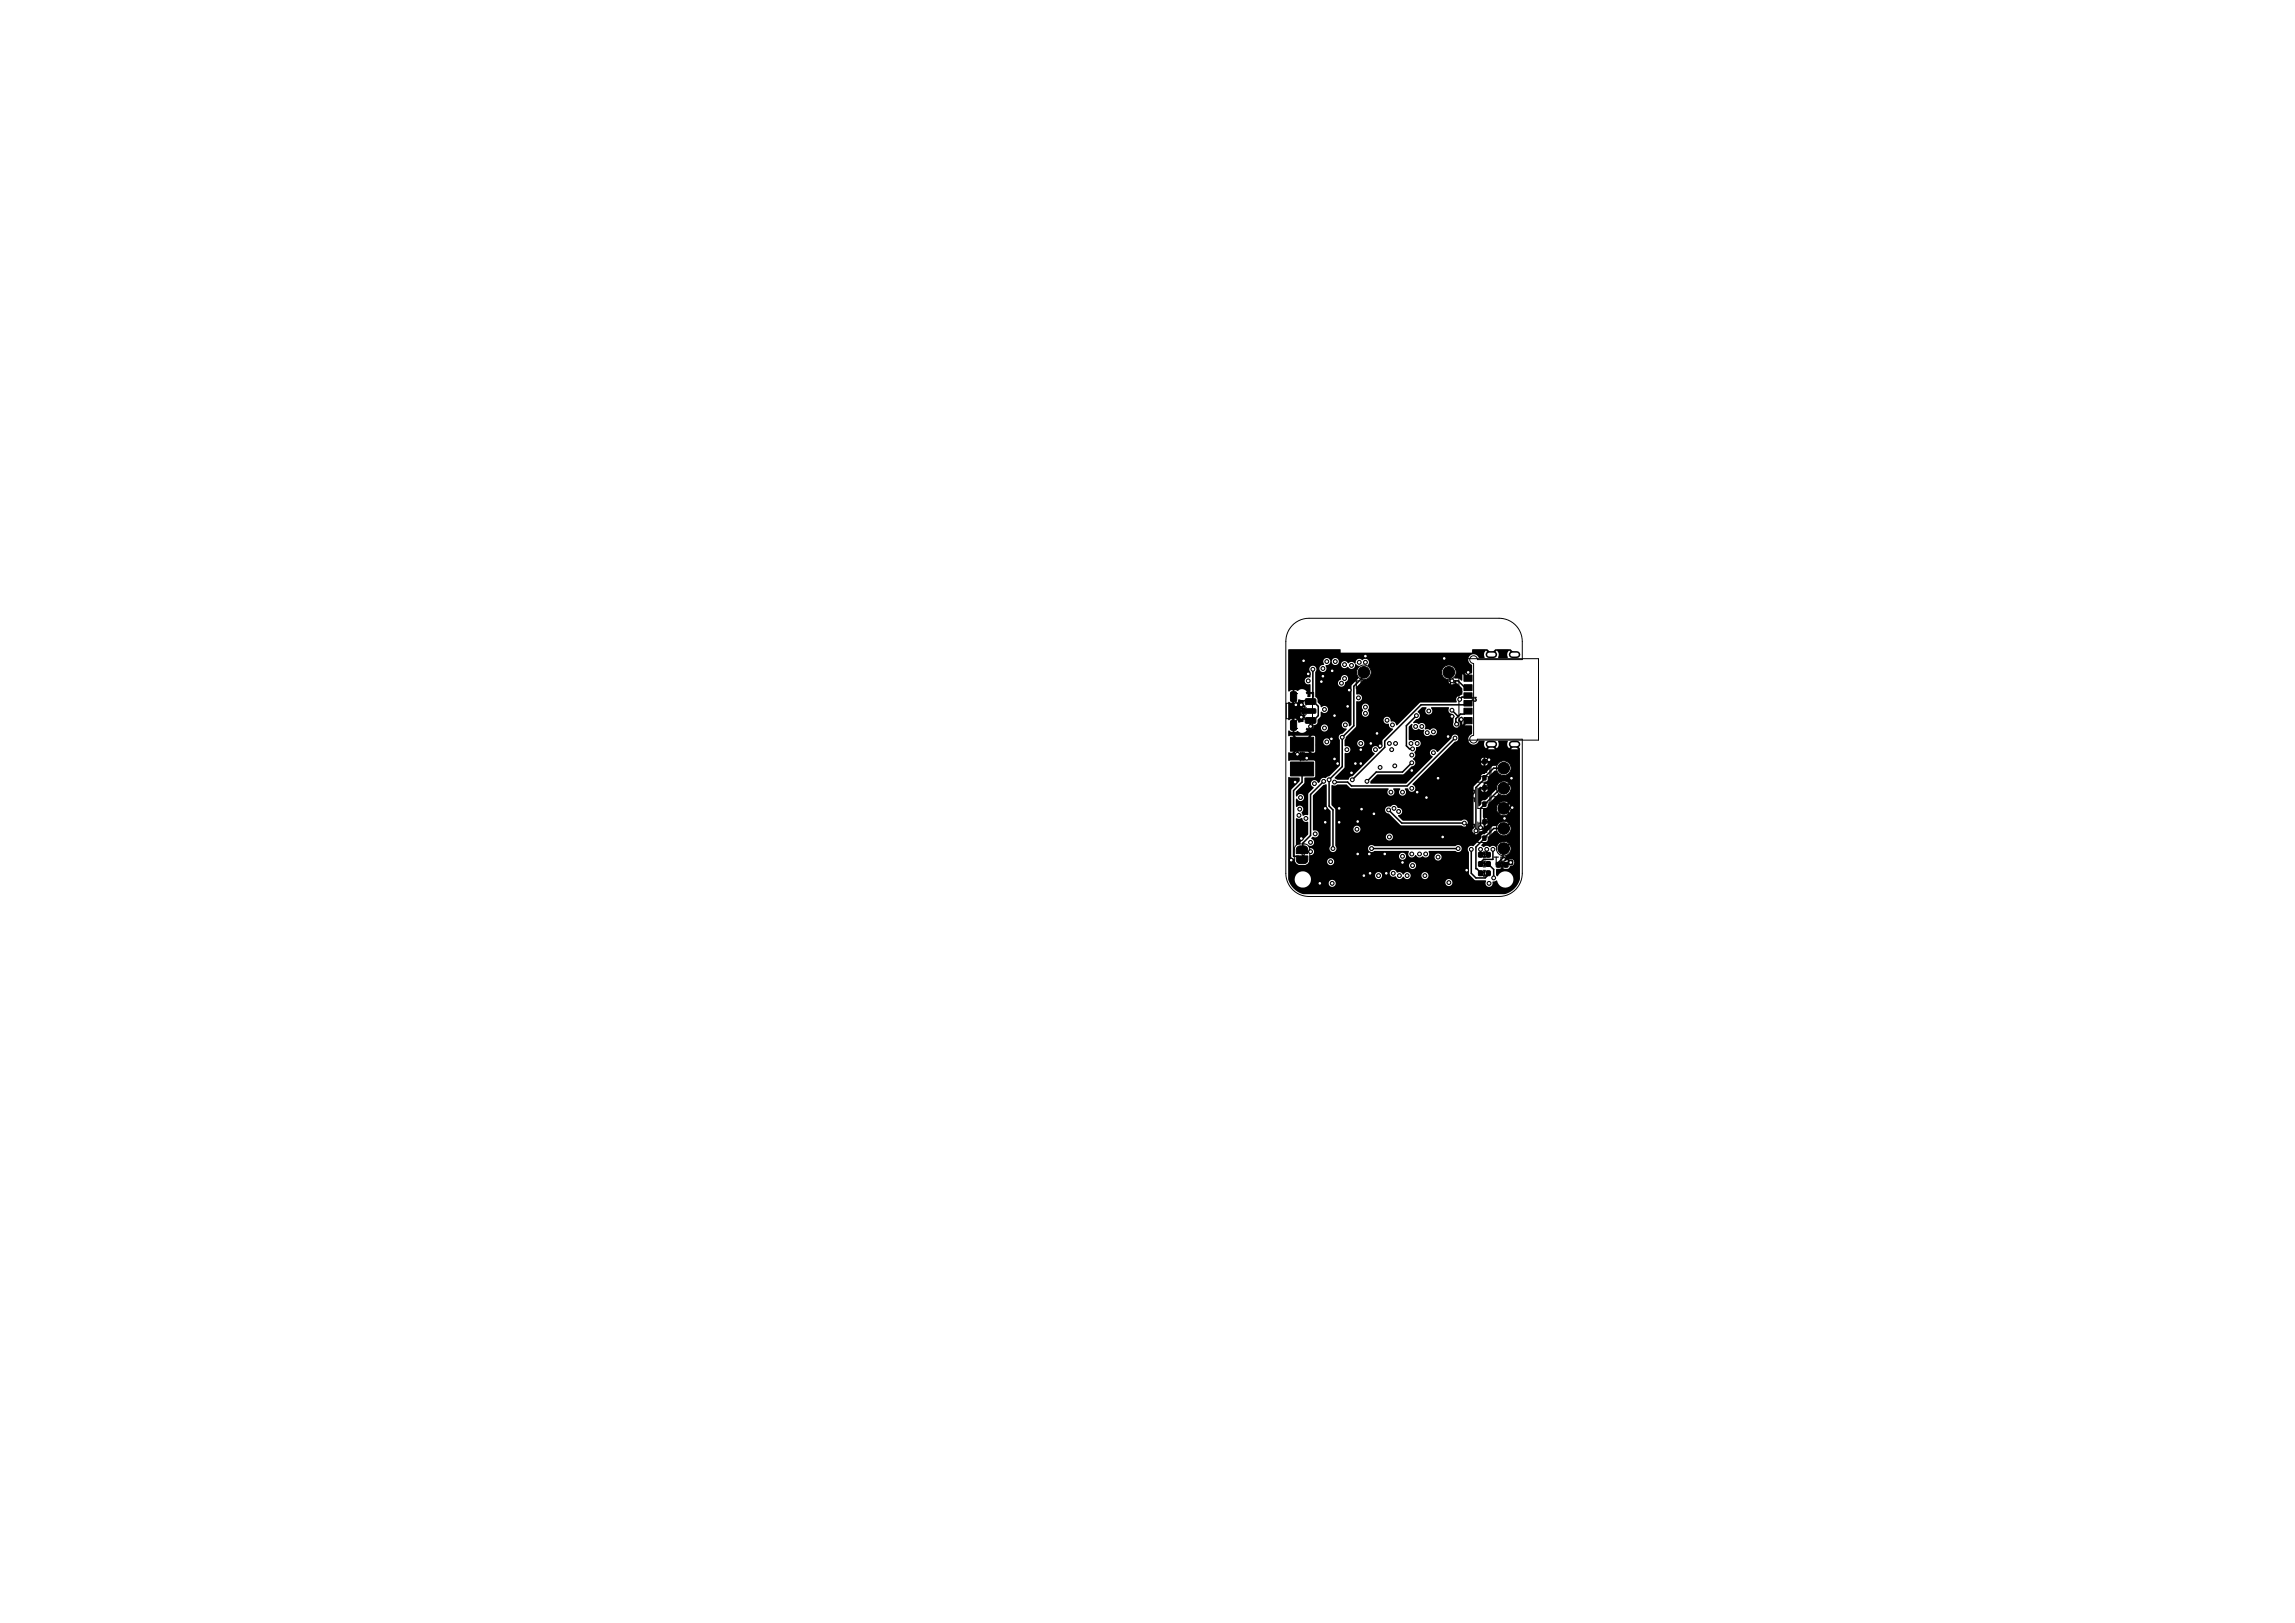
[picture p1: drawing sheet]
<svg xmlns="http://www.w3.org/2000/svg" width="297mm" height="210mm" viewBox="0 0 297 210" stroke-linecap="round" stroke-linejoin="round" font-family="sans-serif">
<defs><g id="words">
<text font-size="1.7" x="170" y="100.3">+</text>
<g font-size="1.4">
<text x="175" y="89.4">TP8</text>
<text x="189.5" y="101.9" transform="rotate(90 189.5 101.9)">D5</text>
</g>
<g font-size="1.4" fill="#fff">
<text x="186" y="89.4">TP1</text>
<text x="167.8" y="90.4" transform="rotate(90 167.8 90.4)">SW1</text>
<text x="193.1" y="101.8">TP5</text>
<text x="189.5" y="106.3" transform="rotate(90 189.5 106.3)">D4</text>
<text x="193.1" y="104.4">TP4</text>
<text x="193.1" y="107">TP2</text>
<text x="193.1" y="112.2">TP6</text>
<text x="193.1" y="109.6">TP3</text>
</g>
<g font-size=".7">
<text x="175.8" y="87.4">TP8</text>
<text x="186.8" y="87.4">TP1</text>
<text x="190.2" y="90.9">J3</text>
<text x="168.1" y="97.2" transform="rotate(90 168.1 97.2)">BT1</text>
<text x="191.7" y="99" transform="rotate(90 191.7 99)">D6</text>
<text x="193.9" y="99.8">TP5</text>
<text x="191.7" y="102.4" transform="rotate(90 191.7 102.4)">D5</text>
<text x="193.9" y="102.4">TP4</text>
<text x="193.9" y="107.6">TP3</text>
<text x="193.9" y="105">TP2</text>
<text x="168.1" y="109.9" transform="rotate(90 168.1 109.9)">JP1</text>
<text x="191.3" y="111">R19</text>
<text x="191.3" y="113.4">R17</text>
<text x="191.3" y="112.2">R18</text>
<text x="193.6" y="112.3">R20</text>
<text x="193.9" y="110.2">TP6</text>
</g>
<g font-size=".7" fill="#fff">
<text x="168.1" y="91.2" transform="rotate(90 168.1 91.2)">SW1</text>
<text x="191.7" y="106.8" transform="rotate(90 191.7 106.8)">D4</text>
</g>
<g font-size=".4">
<text x="191.7" y="110.8">R19</text>
<text x="191.7" y="113.2">R17</text>
<text x="191.7" y="112">R18</text>
<text x="194" y="112.1">R20</text>
</g>
</g></defs>
<g fill="none" stroke="#000" stroke-width=".13">
<path d="M167.2 91v2M167.2 80.9l.6-.4 .6-.3 1-.2h24.6a3 3 0 0 1 3 3v2.4h-5.8a.5 .5 0 0 0-.5-.6 .5 .5 0 0 0-.5 .5 .5 .5 0 0 0 .5 .5v9.3a.5 .5 0 0 0-.5 .6 .5 .5 0 0 0 .5 .5 .5 .5 0 0 0 .5-.5h5.8v17.3a3 3 0 0 1-3 3h-24.6a3 3 0 0 1-3-3v-30l.2-1.2zM167.3 89.7h2.6v4.6h-2.6zM167.3 91h-.8v2h.8M169 89.6h1v.6M170 93.8v.6h-1M188.8 85.2h10.3v10.6h-10.3zM191.3 98.5v2.7h1.7v-2.7M191.4 98.7h1.4v1.8h-1.4zM167.7 109.4a1.22 1.22 0 0 1 1.1-.2l.4 .1 .3 .4v1.7l-.2 .4a1.22 1.22 0 0 1-1.1 .2l-.4-.1-.3-.4v-1.7zM168.3 110.9v.3M191.3 102v2.6h1.7v-2.6"/>
<path d="M191.3 106.4v2.6h1.7v-2.6M191.4 102.1h1.4v1.8h-1.4zM191.4 106.5h1.4v1.8h-1.4zM191.9 110.2h.4M191.9 112.6h.4M191.9 111.4h.4"/>
<circle cx="176.5" cy="87" r=".95"/>
<circle cx="187.5" cy="87" r=".95"/>
<circle cx="194.6" cy="99.4" r=".95"/>
<circle cx="194.6" cy="102" r=".95"/>
<circle cx="194.6" cy="104.6" r=".95"/>
<circle cx="194.6" cy="107.2" r=".95"/>
<circle cx="194.6" cy="109.8" r=".95"/>
</g>
<path d="M170.3 96.4h1M189.8 98.9h1a.51 .51 0 0 1-.5 .5 .51 .51 0 0 1-.5-.5zM190.2 99.8l.2 .2v.3l-.2 .1-.4-.1v-.3l.1-.1a.66 .66 0 0 1 .9 .2v.2" fill="none" stroke="#000" stroke-width=".15"/>
<g fill="#fff" stroke="#fff" stroke-width=".13">
<circle cx="183.7" cy="110.5" r=".1"/>
<circle cx="171.7" cy="85.6" r=".1"/>
<circle cx="173.6" cy="88.4" r=".1"/>
<circle cx="174.3" cy="97" r=".1"/>
<circle cx="182.7" cy="97.7" r=".1"/>
<circle cx="186.1" cy="110.9" r=".1"/>
<circle cx="180.1" cy="97" r=".1"/>
<circle cx="171.2" cy="86.5" r=".1"/>
<circle cx="174.9" cy="86.1" r=".1"/>
<circle cx="179.8" cy="96.2" r=".1"/>
<circle cx="169.3" cy="88.1" r=".1"/>
<circle cx="180.6" cy="96.2" r=".1"/>
<circle cx="192.7" cy="114.3" r=".1"/>
<circle cx="172.4" cy="114.3" r=".1"/>
<circle cx="182.8" cy="112" r=".1"/>
<circle cx="180.3" cy="113" r=".1"/>
<circle cx="169" cy="105.9" r=".1"/>
<circle cx="172.2" cy="111.5" r=".1"/>
<circle cx="178" cy="97" r=".1"/>
<circle cx="175.6" cy="107.3" r=".1"/>
<circle cx="182.7" cy="102" r=".1"/>
<circle cx="172.8" cy="85.6" r=".1"/>
<circle cx="183.4" cy="96.2" r=".1"/>
<circle cx="168.3" cy="103.2" r=".1"/>
<circle cx="169.9" cy="86.6" r=".1"/>
<circle cx="169.6" cy="94" r=".1"/>
<circle cx="175" cy="100.9" r=".1"/>
<circle cx="176.9" cy="101.1" r=".1"/>
<circle cx="188.9" cy="90.5" r=".1"/>
<circle cx="182.7" cy="98.7" r=".1"/>
<circle cx="173.3" cy="104.6" r=".1"/>
<circle cx="189.8" cy="112.6" r=".1"/>
<circle cx="176.1" cy="98.8" r=".1"/>
<circle cx="172.3" cy="95.6" r=".1"/>
<circle cx="171.5" cy="106.4" r=".1"/>
<circle cx="174.4" cy="91.4" r=".1"/>
<circle cx="189.1" cy="93.1" r=".1"/>
<circle cx="172.7" cy="92.6" r=".1"/>
<circle cx="182.7" cy="99.7" r=".1"/>
<circle cx="171.2" cy="87.5" r=".1"/>
<circle cx="171.5" cy="104.6" r=".1"/>
<circle cx="176.2" cy="104.7" r=".1"/>
<circle cx="178.2" cy="94.9" r=".1"/>
<circle cx="177.4" cy="96.2" r=".1"/>
<circle cx="171" cy="88.2" r=".1"/>
<circle cx="177.3" cy="113" r=".1"/>
<circle cx="173.1" cy="98.8" r=".1"/>
<circle cx="181.5" cy="111.6" r=".1"/>
<circle cx="179.2" cy="110.5" r=".1"/>
<circle cx="169.3" cy="87.2" r=".1"/>
<circle cx="178.6" cy="96.5" r=".1"/>
<circle cx="172.7" cy="98.2" r=".1"/>
<circle cx="186.1" cy="100.7" r=".1"/>
<circle cx="183.4" cy="102.5" r=".1"/>
<circle cx="175.4" cy="98.8" r=".1"/>
<circle cx="172.4" cy="86.8" r=".1"/>
<circle cx="176.1" cy="97" r=".1"/>
<circle cx="167.1" cy="111.3" r=".1"/>
<circle cx="186.9" cy="85.2" r=".1"/>
<circle cx="170.8" cy="114.3" r=".1"/>
<circle cx="173.3" cy="106.4" r=".1"/>
<circle cx="175.7" cy="106.3" r=".1"/>
<circle cx="192.7" cy="98.3" r=".1"/>
<circle cx="167.6" cy="101.2" r=".1"/>
<circle cx="186.7" cy="108.3" r=".1"/>
<circle cx="177.8" cy="105.3" r=".1"/>
<circle cx="187.9" cy="92.7" r=".1"/>
<circle cx="177.2" cy="110.5" r=".1"/>
<circle cx="168.4" cy="108.5" r=".1"/>
<circle cx="176.5" cy="113.3" r=".1"/>
<circle cx="190" cy="87" r=".1"/>
<circle cx="175.7" cy="110.5" r=".1"/>
<circle cx="176.7" cy="84.9" r=".1"/>
<circle cx="169.1" cy="98.1" r=".1"/>
<circle cx="179.4" cy="113" r=".1"/>
<circle cx="187.4" cy="95.3" r=".1"/>
<circle cx="174.6" cy="89.3" r=".1"/>
<circle cx="167.9" cy="97.6" r=".1"/>
<circle cx="174.9" cy="100" r=".1"/>
<circle cx="184.6" cy="103.2" r=".1"/>
<circle cx="168.7" cy="85.5" r=".1"/>
<circle cx="174" cy="86" r=".1"/>
<circle cx="182.7" cy="110.5" r=".1"/>
<circle cx="168.2" cy="104.7" r=".1"/>
<circle cx="185.5" cy="94.7" r=".1"/>
<circle cx="181.5" cy="110.8" r=".1"/>
<circle cx="184.4" cy="113.3" r=".1"/>
<circle cx="184" cy="94" r=".1"/>
<circle cx="168.1" cy="105.5" r=".1"/>
<circle cx="179.5" cy="93.2" r=".1"/>
<circle cx="184.5" cy="110.5" r=".1"/>
<circle cx="174" cy="87.8" r=".1"/>
<circle cx="180.4" cy="104.6" r=".1"/>
<circle cx="176.7" cy="91.5" r=".1"/>
<circle cx="179.8" cy="108.3" r=".1"/>
<circle cx="181.5" cy="102.5" r=".1"/>
<circle cx="175.8" cy="90.3" r=".1"/>
<circle cx="181" cy="105" r=".1"/>
<circle cx="176.1" cy="96.2" r=".1"/>
<circle cx="182.1" cy="113.3" r=".1"/>
<circle cx="178.6" cy="99.3" r=".1"/>
<circle cx="176.7" cy="92.3" r=".1"/>
<circle cx="180" cy="102.5" r=".1"/>
<circle cx="171.4" cy="94.2" r=".1"/>
<circle cx="171.4" cy="91.8" r=".1"/>
<circle cx="179.7" cy="104.8" r=".1"/>
<circle cx="171.7" cy="96" r=".1"/>
<circle cx="183.3" cy="92.6" r=".1"/>
<circle cx="182.8" cy="96.9" r=".1"/>
<circle cx="192.4" cy="109.9" r=".1"/>
<circle cx="191" cy="107.5" r=".1"/>
<circle cx="191.6" cy="109.9" r=".1"/>
<circle cx="169.6" cy="109" r=".1"/>
<circle cx="170.1" cy="101.4" r=".1"/>
<circle cx="170.2" cy="107.9" r=".1"/>
<circle cx="182.6" cy="96.2" r=".1"/>
<circle cx="176.7" cy="85.7" r=".1"/>
<circle cx="193.3" cy="113.6" r=".1"/>
<circle cx="175.9" cy="85.7" r=".1"/>
<circle cx="184.9" cy="92" r=".1"/>
<circle cx="190.4" cy="109.9" r=".1"/>
<circle cx="178.4" cy="113.3" r=".1"/>
<circle cx="180.5" cy="99.1" r=".1"/>
<circle cx="181.1" cy="113.3" r=".1"/>
<circle cx="183.2" cy="94" r=".1"/>
<circle cx="171.3" cy="101.1" r=".1"/>
<circle cx="187.5" cy="114.2" r=".1"/>
<circle cx="169.6" cy="110.2" r=".1"/>
<circle cx="187.9" cy="91.9" r=".1"/>
<circle cx="172.7" cy="101.2" r=".1"/>
<circle cx="188.5" cy="93.7" r=".1"/>
<circle cx="188.3" cy="95.5" r=".1"/>
<circle cx="180.2" cy="93.8" r=".1"/>
<circle cx="174.1" cy="93.8" r=".1"/>
<circle cx="173.7" cy="95.4" r=".1"/>
<circle cx="177.5" cy="109.8" r=".1"/>
<circle cx="172.5" cy="109.8" r=".1"/>
<circle cx="172" cy="100.9" r=".1"/>
<circle cx="188.7" cy="109.8" r=".1"/>
<circle cx="184.7" cy="94.8" r=".1"/>
<circle cx="185.5" cy="97.4" r=".1"/>
<circle cx="168.6" cy="82.2" r=".8"/>
<circle cx="194.8" cy="113.8" r=".8"/>
<circle cx="194.8" cy="82.2" r=".8"/>
<circle cx="168.6" cy="113.8" r=".8"/>
<circle cx="168.5" cy="89.9" r=".45"/>
<circle cx="168.5" cy="94.1" r=".45"/>
</g>
<path d="M192.7 96.3h.6M192.7 84.7h.6M195.7 96.3h.6M195.7 84.7h.6" fill="none" stroke="#fff" stroke-width=".5"/>
<g fill="#000" stroke="#000" stroke-width=".13">
<path d="M167 95.4h3v1.8h-3zM167.1 89.6l.5-.1 .2 .1v1l-.1 .2h-.5l-.2-.1zM167.1 93.3l.5-.1 .2 .1v1l-.1 .2h-.5l-.2-.1zM168.5 91.7h1.7l.1 .1v.4l-.1 .1h-1.6l-.1-.2zM169 90.5l1.2-.1 .1 .2v.4l-.2 .1h-1.1l-.1-.1zM169 92.9h1.2l.1 .1v.5l-.2 .1h-1.1l-.1-.2zM189.5 90.7h1v.7h-1zM189.5 88.6h1v.8h-1zM189.5 87.4h1v.7h-1zM189.5 89.7h1v.7h-1zM189.5 91.6h1v.8h-1zM189.5 92.8h1v.9h-1z"/>
<path d="M191.9 98.3h.4v.5h-.4zM167 98.6h3v1.8h-3zM167.8 110.8h1.5l-.1 .5-.1 .3a.95 .95 0 0 1-1 .1l-.3-.2zM167.9 109.6a.95 .95 0 0 1 1-.1l.3 .2 .1 .8h-1.5v-.6zM191.9 103.8h.4v.5h-.4zM191.9 101.7h.4v.5h-.4zM191.9 108.2h.4v.5h-.4zM191.9 106.1h.4v.5h-.4zM191.9 100.4h.4v.5h-.4zM192.4 110.3h.4v.6h-.4zM192.4 112.7h.4v.6h-.4zM192.4 111.5h.4v.6h-.4z"/>
<circle cx="167.9" cy="97.6" r=".25"/>
<circle cx="168.7" cy="85.5" r=".25"/>
<circle cx="169.1" cy="98.1" r=".25"/>
<circle cx="169.3" cy="87.2" r=".25"/>
<circle cx="169.3" cy="88.1" r=".25"/>
<circle cx="169.6" cy="94" r=".25"/>
<circle cx="169.9" cy="86.6" r=".25"/>
<circle cx="171" cy="88.2" r=".25"/>
<circle cx="171.2" cy="86.5" r=".25"/>
<circle cx="171.2" cy="87.5" r=".25"/>
<circle cx="171.4" cy="94.2" r=".25"/>
<circle cx="171.4" cy="91.8" r=".25"/>
<circle cx="171.7" cy="96" r=".25"/>
<circle cx="171.7" cy="85.6" r=".25"/>
<circle cx="172.3" cy="95.6" r=".25"/>
<circle cx="172.4" cy="86.8" r=".25"/>
<circle cx="172.7" cy="98.2" r=".25"/>
<circle cx="172.7" cy="92.6" r=".25"/>
<circle cx="172.8" cy="85.6" r=".25"/>
<circle cx="173.1" cy="98.8" r=".25"/>
<circle cx="173.6" cy="88.4" r=".25"/>
<circle cx="173.7" cy="95.4" r=".25"/>
<circle cx="174" cy="87.8" r=".25"/>
<circle cx="174" cy="86" r=".25"/>
<circle cx="174.1" cy="93.8" r=".25"/>
<circle cx="174.3" cy="97" r=".25"/>
<circle cx="174.4" cy="91.4" r=".25"/>
<circle cx="174.6" cy="89.3" r=".25"/>
<circle cx="174.9" cy="86.1" r=".25"/>
<circle cx="175.4" cy="98.8" r=".25"/>
<circle cx="175.8" cy="90.3" r=".25"/>
<circle cx="175.9" cy="85.7" r=".25"/>
<circle cx="176.1" cy="96.2" r=".25"/>
<circle cx="176.1" cy="97" r=".25"/>
<circle cx="176.1" cy="98.8" r=".25"/>
<circle cx="176.5" cy="87" r=".75"/>
<circle cx="176.7" cy="84.9" r=".25"/>
<circle cx="176.7" cy="91.5" r=".25"/>
<circle cx="176.7" cy="92.3" r=".25"/>
<circle cx="176.7" cy="85.7" r=".25"/>
<circle cx="177.4" cy="96.2" r=".25"/>
<circle cx="178" cy="97" r=".25"/>
<circle cx="178.2" cy="94.9" r=".25"/>
<circle cx="178.6" cy="99.3" r=".25"/>
<circle cx="178.6" cy="96.5" r=".25"/>
<circle cx="179.5" cy="93.2" r=".25"/>
<circle cx="179.8" cy="96.2" r=".25"/>
<circle cx="180.1" cy="97" r=".25"/>
<circle cx="180.2" cy="93.8" r=".25"/>
<circle cx="180.5" cy="99.1" r=".25"/>
<circle cx="180.6" cy="96.2" r=".25"/>
<circle cx="182.6" cy="96.2" r=".25"/>
<circle cx="182.7" cy="97.7" r=".25"/>
<circle cx="182.7" cy="98.7" r=".25"/>
<circle cx="182.7" cy="99.7" r=".25"/>
<circle cx="182.8" cy="96.9" r=".25"/>
<circle cx="183.2" cy="94" r=".25"/>
<circle cx="183.3" cy="92.6" r=".25"/>
<circle cx="183.4" cy="96.2" r=".25"/>
<circle cx="184" cy="94" r=".25"/>
<circle cx="184.7" cy="94.8" r=".25"/>
<circle cx="184.9" cy="92" r=".25"/>
<circle cx="185.5" cy="94.7" r=".25"/>
<circle cx="185.5" cy="97.4" r=".25"/>
<circle cx="186.9" cy="85.2" r=".25"/>
<circle cx="187.4" cy="95.3" r=".25"/>
<circle cx="187.5" cy="87" r=".75"/>
<circle cx="187.9" cy="91.9" r=".25"/>
<circle cx="187.9" cy="88.1" r=".25"/>
<circle cx="187.9" cy="92.7" r=".25"/>
<circle cx="188.3" cy="95.5" r=".25"/>
<circle cx="188.5" cy="93.7" r=".25"/>
<circle cx="188.9" cy="90.5" r=".25"/>
<circle cx="189.1" cy="93.1" r=".25"/>
<circle cx="190" cy="87" r=".25"/>
<circle cx="192.7" cy="98.3" r=".25"/>
<circle cx="194.6" cy="99.4" r=".75"/>
<circle cx="167.1" cy="111.3" r=".25"/>
<circle cx="167.6" cy="101.2" r=".25"/>
<circle cx="168.1" cy="105.5" r=".25"/>
<circle cx="168.2" cy="104.7" r=".25"/>
<circle cx="168.3" cy="103.2" r=".25"/>
<circle cx="168.4" cy="108.5" r=".25"/>
<circle cx="169" cy="105.9" r=".25"/>
<circle cx="169.6" cy="109" r=".25"/>
<circle cx="169.6" cy="110.2" r=".25"/>
<circle cx="170.1" cy="101.4" r=".25"/>
<circle cx="170.2" cy="107.9" r=".25"/>
<circle cx="170.8" cy="114.3" r=".25"/>
<circle cx="171.3" cy="101.1" r=".25"/>
<circle cx="171.5" cy="104.6" r=".25"/>
<circle cx="171.5" cy="106.4" r=".25"/>
<circle cx="172" cy="100.9" r=".25"/>
<circle cx="172.2" cy="111.5" r=".25"/>
<circle cx="172.4" cy="114.3" r=".25"/>
<circle cx="172.5" cy="109.8" r=".25"/>
<circle cx="172.7" cy="101.2" r=".25"/>
<circle cx="173.3" cy="104.6" r=".25"/>
<circle cx="173.3" cy="106.4" r=".25"/>
<circle cx="174.9" cy="100" r=".25"/>
<circle cx="175" cy="100.9" r=".25"/>
<circle cx="175.6" cy="107.3" r=".25"/>
<circle cx="175.7" cy="106.3" r=".25"/>
<circle cx="175.7" cy="110.5" r=".25"/>
<circle cx="176.2" cy="104.7" r=".25"/>
<circle cx="176.5" cy="113.3" r=".25"/>
<circle cx="176.9" cy="101.1" r=".25"/>
<circle cx="177.2" cy="110.5" r=".25"/>
<circle cx="177.3" cy="113" r=".25"/>
<circle cx="177.5" cy="109.8" r=".25"/>
<circle cx="177.8" cy="105.3" r=".25"/>
<circle cx="178.4" cy="113.3" r=".25"/>
<circle cx="179.2" cy="110.5" r=".25"/>
<circle cx="179.4" cy="113" r=".25"/>
<circle cx="179.7" cy="104.8" r=".25"/>
<circle cx="179.8" cy="108.3" r=".25"/>
<circle cx="180" cy="102.5" r=".25"/>
<circle cx="180.3" cy="113" r=".25"/>
<circle cx="180.4" cy="104.6" r=".25"/>
<circle cx="181" cy="105" r=".25"/>
<circle cx="181.1" cy="113.3" r=".25"/>
<circle cx="181.5" cy="111.6" r=".25"/>
<circle cx="181.5" cy="102.5" r=".25"/>
<circle cx="181.5" cy="110.8" r=".25"/>
<circle cx="182.1" cy="113.3" r=".25"/>
<circle cx="182.7" cy="102" r=".25"/>
<circle cx="182.7" cy="110.5" r=".25"/>
<circle cx="182.8" cy="112" r=".25"/>
<circle cx="183.4" cy="102.5" r=".25"/>
<circle cx="183.7" cy="110.5" r=".25"/>
<circle cx="184.4" cy="113.3" r=".25"/>
<circle cx="184.5" cy="110.5" r=".25"/>
<circle cx="184.6" cy="103.2" r=".25"/>
<circle cx="186.1" cy="110.9" r=".25"/>
<circle cx="186.1" cy="100.7" r=".25"/>
<circle cx="186.7" cy="108.3" r=".25"/>
<circle cx="187.5" cy="114.2" r=".25"/>
<circle cx="188.7" cy="109.8" r=".25"/>
<circle cx="189.8" cy="112.6" r=".25"/>
<circle cx="190.4" cy="109.9" r=".25"/>
<circle cx="191" cy="107.5" r=".25"/>
<circle cx="191.6" cy="109.9" r=".25"/>
<circle cx="191.6" cy="107.1" r=".25"/>
<circle cx="192.4" cy="109.9" r=".25"/>
<circle cx="192.7" cy="114.3" r=".25"/>
<circle cx="193.2" cy="109.9" r=".25"/>
<circle cx="193.3" cy="113.6" r=".25"/>
<circle cx="194.6" cy="109.8" r=".75"/>
<circle cx="194.6" cy="104.6" r=".75"/>
<circle cx="194.6" cy="102" r=".75"/>
<circle cx="194.6" cy="107.2" r=".75"/>
</g>
<path d="M192.7 96.3h.6M192.7 84.7h.6M195.7 96.3h.6M195.7 84.7h.6" fill="none" stroke="#000" stroke-width=".9"/>
<g fill="none" stroke="#000" stroke-width=".2">
<path d="M169.6 93.6v.4M169.9 86.6v3.8M170.3 91.1l.3 .3v1.2l-.3 .3M176.5 87.5l-1.3 1.3v5.1l-1.5 1.5v3.8l-1.7 1.7v3.4l.5 .5v5M182.7 98.7l-1.2 1.2h-3.4l-1.2 1.2M183.3 92.6l-1.3 1.3v2.6l.4 .4h.4M187.6 87.5v.3l.3 .3M187.9 91.9l.8 .8M188.3 95.5l-6.2 6.2h-7.2l-.5-.5h-1.7M188.7 88.1l.8 .8M189.1 93.1h.4M189.5 91.2h-5.6l-4.7 4.7v.8l-4.2 4.2"/>
<path d="M189.5 90.2h-.3l-.3 .3M189.5 92.4h-.5l-.6 .6 .1 .7M190 87v.4M192.3 98.3h.4M194.1 99.4h-.8l-1 1M168.5 100.4v.8l-1.1 1.1v8.5h.6M168.8 110.2h.8M171.3 101.1l-1.7 1.7v5.3l-1 1v.6M177.5 109.8h11.2M179.7 104.8l1.7 1.7h8.1M190.4 109.9v3.1l.6 .6h1.2M191.6 109.9v.4"/>
<path d="M191.9 108.7l-.9 .9v2.8l.4 .3M191.9 104.3l-.3 .3v2.5M192 100.9l-1 1v5.6M192.3 101.7h.4M192.3 106.1h2.2M192.4 109.9v.4M193.2 109.9v1.3h-1.2l-.3 .3M193.3 112.5v1.1M193.3 107.2l-1 1M194.1 102.1l-1.8 1.8M194.5 110.3v.7"/>
</g>
<path d="M166.7 100.5l1.4 .1 .1 .1v.4l-1 1-.1 .2v8.5l.1 .2 .3 .1a.73 .73 0 0 0 .8 .9h.4a.71 .71 0 0 0 .8-.7v-.6h.1a.47 .47 0 0 0 .5-.6 .47 .47 0 0 0-.7-.4l-.1-.2 .1-.1a.48 .48 0 0 0 .6-.3 .48 .48 0 0 0-.3-.6l.1-.2h.2a.46 .46 0 0 0 .7-.4 .46 .46 0 0 0-.7-.4l-.1-.1v-4.4l1.3-1.4 .4-.1 .1 .1v2.8l.5 .6v4.4a.47 .47 0 0 0 0 .7 .47 .47 0 0 0 .7 0 .47 .47 0 0 0-.1-.7v-4.6l-.5-.7v-2.4l.1-.1a.58 .58 0 0 0 .7-.1h1.2l.5 .5h4.8l.1 .1a.48 .48 0 0 0 0 .7 .48 .48 0 0 0 .7 0 .48 .48 0 0 0-.1-.7l.8-.1 .1 .1a.48 .48 0 0 0 0 .7 .48 .48 0 0 0 .7 0 .48 .48 0 0 0-.1-.7l.4-.1a.47 .47 0 0 0 .8 .3 .47 .47 0 0 0-.2-.8v-.1l5.5-5.4a.47 .47 0 0 0 .5-.5 .47 .47 0 0 0-.5-.5 .47 .47 0 0 0-.5 .6l-1.7 1.7h-.1a.47 .47 0 0 0-.8-.2 .47 .47 0 0 0 .2 .8v.1l-3.4 3.4h-4.6l-.1-.1 .1-.3 .8-.8h3.4l1-1a.49 .49 0 0 0 .5-.4 .49 .49 0 0 0-.3-.6 .62 .62 0 0 0 .3-.7l-.1-.2 .2-.3a.28 .28 0 0 1 .1-.3 .28 .28 0 0 1 .3-.1 .48 .48 0 0 0 .1-.7 .48 .48 0 0 0-.7 0l-.3-.2-.3 .1-.1-.1v-1.6l.4-.4h.1v.1a.48 .48 0 0 0 .2 .6 .48 .48 0 0 0 .6-.1 .55 .55 0 0 0 .7 .1v.1a.47 .47 0 0 0 .2 .7 .47 .47 0 0 0 .6-.2 .48 .48 0 0 0 .7 0 .48 .48 0 0 0-.1-.7 .48 .48 0 0 0-.6 .2l-.3-.2-.4 .1v-.1v-.2a.49 .49 0 0 0-.2-.5 .49 .49 0 0 0-.6 .1 .59 .59 0 0 0-.7-.1v-.2l.4-.3a.46 .46 0 0 0 .5-.4 .46 .46 0 0 0-.3-.5l.5-.7h.5a.22 .22 0 0 1 0 .4 .47 .47 0 0 0 .6 .5 .47 .47 0 0 0 .1-.8l.1-.1h2.1l.1 .2a.48 .48 0 0 0 .5 .7l.2 .3-.1 .2v.5a.48 .48 0 0 0 .1 .7 .48 .48 0 0 0 .7-.2 .48 .48 0 0 0-.2-.7v-.1l.5-.4 .1 1.1 .6-.7h.1l.1 .2-.5 .5 .9 .1v1.1a.71 .71 0 0 0-.3 1.1 .71 .71 0 0 0 1.2-.2h.7a.88 .88 0 0 0 .2 .9l.3-.3h.3l-.4 .4h1l-.4-.4h.3l.3 .3 .2-.4v-.5h1.2a.88 .88 0 0 0 .2 .9l.3-.3h.3l-.4 .4h1l-.4-.4h.3l.3 .3v1.6h-4.2v-.2l-.2-.1-.1 .3h-.2v-.3l-.3 .1v.2h5v3.6h-1.1a.95 .95 0 0 0-.9-.9 .95 .95 0 0 0-1 .7h-1.2v-.2l-.3-.2v.4h1.5v.3l-.1 .1h-1.1v-.1h-.3v.3h-.2v-.3h-.3v.2l.3 .1h.4l.1-.2h1.1l-1.4 1.3-.4 .1-.1 .2-.1 .3-.2 .2h-.1v-2.2l.2-.3h.5v-.4l.5-.4 .1-.4 .8-.9h.2a.98 .98 0 0 0 1.6 .4 .98 .98 0 0 0-.2-1.6 .93 .93 0 0 0-1.1 .3h-1.4v-.1h-.3v.4h-.2v-.4h-.3v.2l.3 .2 .4-.1 .1-.2h1.4l-.2 .3h-.6l-1 1-.3 .1-.1 .2-.1 .4-.9 1v4.7h-.7a.49 .49 0 0 0-.4-.4 .49 .49 0 0 0-.5 .1h-7.5l-.7-.7a.5 .5 0 0 0 .5-.5 .5 .5 0 0 0-.5-.5 .5 .5 0 0 0-.4-.4 .5 .5 0 0 0-.5 .3 .47 .47 0 0 0-.7 .3 .47 .47 0 0 0 .5 .6l1.5 1.5h7.8a.47 .47 0 0 0 .6 .1 .47 .47 0 0 0 .3-.4h.7v.6l-.1 .2h-14.5l-.1-.1a.45 .45 0 0 0-.7-.2 .45 .45 0 0 0 .1 .7 .45 .45 0 0 0 .7-.4h14.5v.1a.47 .47 0 0 0 .3 .5 .47 .47 0 0 0 .6-.3 .49 .49 0 0 0 .5-.2 .49 .49 0 0 0 0-.6l-.1-2a.44 .44 0 0 1 .5-.3l.2-.4 1.3-1.4a1.03 1.03 0 0 0 1.6-.5l.1-.2h1.1v1.8h-1.5a.94 .94 0 0 0-1.2 0l.6 .6 .6-.6h1.5v.8h-1.1l-.2-.6-.6 .6h-.4l-.6-.6a.94 .94 0 0 0 0 1.2l.6-.6h.4l.6 .6 .2-.6h1.1v.8h-1.5l-.6-.6-.6 .6a.94 .94 0 0 0 1.2 0h1.5v.8h-4.2v-.2l-.2-.2-.1 .4h4.5v5.4h-.7l-.1-.1a.56 .56 0 0 0-.9-.2l-.1 .1a.16 .16 0 0 1-.2-.1 .16 .16 0 0 1 .1-.2v-.3a1.04 1.04 0 0 0 .3-1.8 1 1 0 0 0-1.5 .6 .64 .64 0 0 0-.8 0 .55 .55 0 0 0-.8 0l-.3-.2v-.1l.4-.3 .3-.1 .1-.2 .1-.3 .8-.9h.2a.98 .98 0 0 0 1.6 .4 .98 .98 0 0 0-.2-1.6 .94 .94 0 0 0-1.1 .3h-1.4v-.1h-.3v.3h.2l.1-.2h1.4l-.2 .3h-.6l-.9 1a.41 .41 0 0 0-.5 .4h-11.4l-.1-.1a.45 .45 0 0 0-.7-.2 .45 .45 0 0 0 .1 .7 .45 .45 0 0 0 .7-.4h11.4l-.1 .2-.9 1a.55 .55 0 0 0-.7 .3h-.8l-.1-.1a.49 .49 0 0 0-.8-.2h-10.4a.47 .47 0 0 0-.7 0 .47 .47 0 0 0 0 .7 .47 .47 0 0 0 .7-.1h4.4v.1v.4l.1 .2h-.4l-.1-.1a.46 .46 0 0 0-.7-.2 .46 .46 0 0 0 .1 .7 .46 .46 0 0 0 .7-.4h.4a.53 .53 0 0 0 .8-.2 .58 .58 0 0 0 .9 .2 .48 .48 0 0 0 .7 0 .48 .48 0 0 0 .1-.6l.1-.1h3.3a.47 .47 0 0 0 .6 .1 .47 .47 0 0 0 .3-.4h.8l.1 .5v.6h-3.5a.46 .46 0 0 0-.7-.4 .46 .46 0 0 0-.1 .7 .46 .46 0 0 0 .7-.2l.1-.1h3.5v.6h-17.4a.46 .46 0 0 0-.7-.4 .46 .46 0 0 0-.1 .7 .46 .46 0 0 0 .7-.2l.1-.1h17.4v.5h-6.8a.46 .46 0 0 0-.7-.4 .46 .46 0 0 0-.1 .7 .46 .46 0 0 0 .7-.2l.1-.1h6.8v1.1l.2 .2h-5.4a.46 .46 0 0 0-.5-.5 .46 .46 0 0 0-.5 .5h-1.3l-.1-.1a.5 .5 0 0 0-.4-.3 .5 .5 0 0 0-.5 .3 .63 .63 0 0 0-.8-.3 .47 .47 0 0 0-.7-.3 .47 .47 0 0 0-.1 .7h-1.1l-.1-.1a.45 .45 0 0 0-.7-.2 .45 .45 0 0 0 .1 .7 .45 .45 0 0 0 .7-.4h1.1l.2 .2 .4-.1a.59 .59 0 0 0 .8 .2 .17 .17 0 0 1 .1-.1 .17 .17 0 0 1 .2 0 .46 .46 0 0 0 .5 .2 .46 .46 0 0 0 .4-.4l1.4 .1a.45 .45 0 0 0 .4 .4 .45 .45 0 0 0 .5-.5h5.4l.6 .6h1.3l.1 .1v.2h-4.3a.45 .45 0 0 0-.7-.4h-17.6a1.06 1.06 0 0 0-1.6-.9 1.06 1.06 0 0 0-.1 1.7 1.06 1.06 0 0 0 1.6-.6l.1-.2h17.6l-.2 .2v.3h-14.2a.45 .45 0 0 0-.7-.4 .45 .45 0 0 0-.1 .7 .45 .45 0 0 0 .7-.2l.1-.1h14.2a.45 .45 0 0 0 .5 .4 .45 .45 0 0 0 .4-.5h4.3a.45 .45 0 0 0 .4 .6 .45 .45 0 0 0 .4-.6l.1-.1 .5-.2a1.09 1.09 0 0 0 1 .9 1.09 1.09 0 0 0 1.1-.8 1.08 1.08 0 0 0-.7-1.2 1.08 1.08 0 0 0-1.3 .6l-.2-.2 .1-.8h.4l.3-.2 .3 .2h.4l.2-.1a.3 .3 0 0 1 .4-.3l.2-.2 .1-.2h.7v2.1a2.75 2.75 0 0 1-2 2h-26.1a2.76 2.76 0 0 1-1.9-2zM166.7 84h6.7l.1 .1v.3h17v-.3l.1-.1h1.8l.5 .4-.3 .1-.3-.3a.73 .73 0 0 0-.2 .9h-.7a.71 .71 0 0 0-1.2-.2 .71 .71 0 0 0 .3 1.1v1.1h-.9l.5 .6-.1 .2-.7-.7-.1 .9-.4-.3h-.6v-.1a.97 .97 0 0 0-.2-1.5 .97 .97 0 0 0-1.4 .5 .97 .97 0 0 0 .8 1.3 .53 .53 0 0 0 .3 .5 .53 .53 0 0 0 .6-.1h.3l.6 .7v.7l-.2 .2a.58 .58 0 0 0-.5 .8l-.1 .1h-4.6l-1.4 1.4h-5.2l-.1-.1a.32 .32 0 0 1 0-.6 .46 .46 0 0 0-.6-.5 .46 .46 0 0 0-.1 .8 .46 .46 0 0 0 .1 .8 .46 .46 0 0 0 .7-.4h5.2l-1.7 1.6a.59 .59 0 0 0-.6-.5h-.1a.49 .49 0 0 0-.3-.6 .49 .49 0 0 0-.6 .2 .47 .47 0 0 0 .1 .5 .47 .47 0 0 0 .5 .1l.1 .1a.53 .53 0 0 0 .5 .6v.1l-1.3 1.3-.1 .5h-2.3a.46 .46 0 0 0-.7-.4 .46 .46 0 0 0-.1 .7 .46 .46 0 0 0 .7-.2l.1-.1h2.3v.4l-.4 .3a.59 .59 0 0 0-.8-.2 .48 .48 0 0 0 .2 .8v.1l-2.9 2.8a.78 .78 0 0 0-.5 .5h-1.4l-.4-.3 1.3-1.3v-1.8l.1-.1a.46 .46 0 0 0 .7-.4 .46 .46 0 0 0-.7-.4l-.1-.8 .2-.5 1.3-1.3v-3.2l.1-.1a.46 .46 0 0 0 .7-.4 .46 .46 0 0 0-.7-.4l-.1-.9 .9-1a1.01 1.01 0 0 0 1-.8 1.01 1.01 0 0 0-.4-1.1 .49 .49 0 0 0 0-.7 .49 .49 0 0 0-.7 0 .48 .48 0 0 0-.6-.1 .48 .48 0 0 0-.3 .5l-.1 .1a.52 .52 0 0 0-.8-.1 .63 .63 0 0 0-.7-.2h-.5l-.1-.1a.46 .46 0 0 0-.5-.4 .46 .46 0 0 0-.4 .5h-.1a.47 .47 0 0 0-.7-.4 .47 .47 0 0 0-.1 .8h-.1a.46 .46 0 0 0-.5 .6 .46 .46 0 0 0 .6 .3 .46 .46 0 0 0 .1-.7l.1-.1a.47 .47 0 0 0 .6-.5h.1a.46 .46 0 0 0 .5 .5 .46 .46 0 0 0 .5-.5h.5l-.1 .1a.47 .47 0 0 0 0 .7 .47 .47 0 0 0 .7-.1 .5 .5 0 0 0 .6 .2 .5 .5 0 0 0 .4-.5l.1-.1 .4 .3a1.13 1.13 0 0 0-.1 1.5v.1h-1.3l-.1-.1a.47 .47 0 0 0-.5-.3 .47 .47 0 0 0-.4 .5 .47 .47 0 0 0-.3 .6 .47 .47 0 0 0 .5 .3 .47 .47 0 0 0 .4-.5l.3-.3 .1-.2h1.3l-.9 .9v3.1h-3l-.1-.1a.54 .54 0 0 0-.8-.2l-.1-.3-.4-.3-.1-.5-.2-.3v-3.1a.47 .47 0 0 0 0-.7 .47 .47 0 0 0-.6 0 .47 .47 0 0 0 0 .7v.6a.62 .62 0 0 0-.7 .4 .47 .47 0 0 0 .1 .5 .47 .47 0 0 0 .5 0l.1 1.6-.4 .1a.81 .81 0 0 0-.7-1l-.6 .2-.4-.1v1.7h.1a.52 .52 0 0 0 .4-.5l.7 .1v.5l.3 .3-.1 .1-.5 .1-.1 .3h1.1l.1 .1-.1 .1h-1.1l.1 .3 .5 .1 .1 .1-.3 .3v.5l-.7 .1a.44 .44 0 0 0-.5-.5v1.7h.1a.34 .34 0 0 1 .6 0 .8 .8 0 0 0 1-.4 .51 .51 0 0 0 .7 .1 .51 .51 0 0 0 .2-.6l.3-.2 .1-.5 .4-.4v-.5l.1-.1a.47 .47 0 0 0 .5 .1 .47 .47 0 0 0 .4-.4h3v2l-.2 .2-.1-.1a.46 .46 0 0 0-.3-.5 .46 .46 0 0 0-.6 .2 .46 .46 0 0 0 .2 .6h-2l-.1-.1a.46 .46 0 0 0-.7-.2 .46 .46 0 0 0 .1 .7 .46 .46 0 0 0 .7-.4h2a.24 .24 0 0 1 .4 .2l-.6 .5a.49 .49 0 0 0-.4 .3 .49 .49 0 0 0 .1 .6v.2h-1.2a.46 .46 0 0 0-.7-.4 .46 .46 0 0 0-.1 .7 .46 .46 0 0 0 .7-.2l.1-.1h1.2v1.2h-3.2l-.1-1.9-2.5-.1 .9 .9 .9-.9h.4l-1.1 1.1 1.1 1.1h-.4l-.9-.9-.9 .9h2.4l.2-.2h3.2v1.9l-1.3 1.3-.3 .1a.43 .43 0 0 1-.6 .1 .57 .57 0 0 0-.4 .6l-.2 .1a.47 .47 0 0 0-.8-.2 .47 .47 0 0 0 .2 .8l-.7 .8v2.7l-.7 .2-.2-.4a.48 .48 0 0 0 .2-.7 .48 .48 0 0 0-.7-.1l-.2-.1v-.9l.1-.1a.51 .51 0 0 0 .5 .4 .51 .51 0 0 0 .4-.4 .47 .47 0 0 0-.3-.5 .47 .47 0 0 0-.6 .3l-.1-.1v-.6l1.1-1v-.8h1.2l.2-.1v-1.9l-.2-.2-3.2 .1-.1-.1v-1.1l.5 .1 1.1-1.1-1.1-1.1-.4 .1-.1-.1 .1-.7 .5 .2v-1.7h-.2l-.3 .2-.1-.1v-2.2l.1-.1 .5 .2v-1.7h-.2l-.3 .2-.1-.1zM193.1 84.4l.5-.4h1.9l.4 .4-.3 .1-.3-.3a.73 .73 0 0 0-.2 .9l-.1 .1-1.1-.1a.88 .88 0 0 0-.2-.9l-.3 .3zM167.7 105.9h.1a.58 .58 0 0 0 .7-.1 .59 .59 0 0 0 .7 .5l.1 .1v1.6l-.9 .9-.1 .3-.5 .2-.1-.1z" fill="#000"/>
<use href="#words"/>
</svg>
